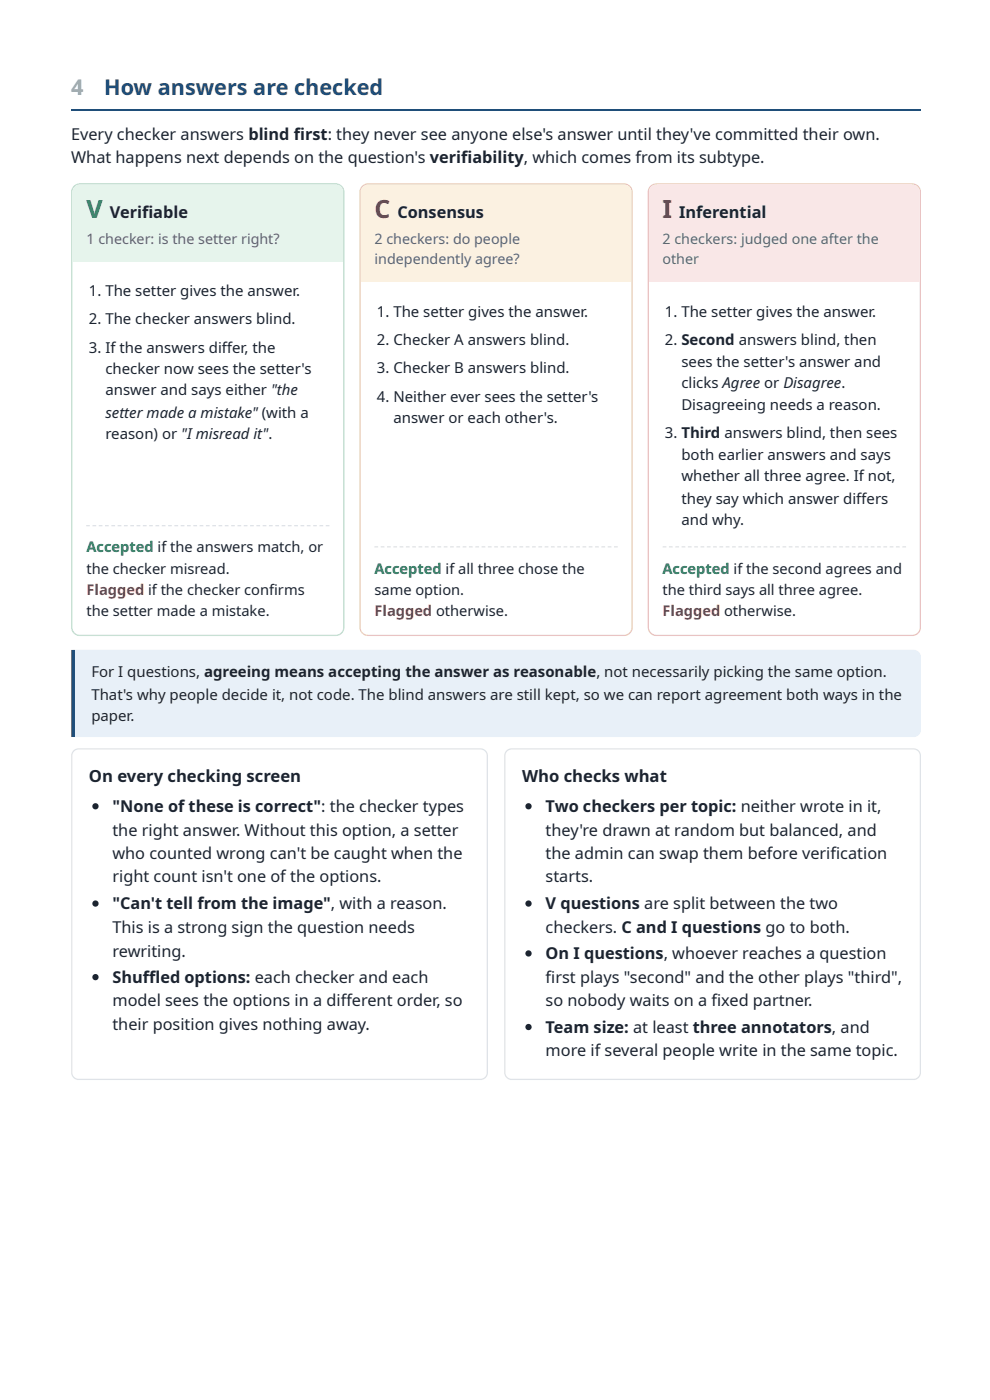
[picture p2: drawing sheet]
<svg xmlns="http://www.w3.org/2000/svg" width="210mm" height="297mm" viewBox="0 0 210 297" stroke-linecap="round" stroke-linejoin="round" font-family="sans-serif">
<defs><g id="words">
<text font-size="5.3" fill="#1e7b4f" x="18.3" y="46.3">V</text>
<text font-size="5.3" fill="#9a5a08" x="79.4" y="46.3">C</text>
<text font-size="5.3" fill="#b23a3a" x="140.5" y="46.3">I</text>
<text font-size="4.6" fill="#8aa4bf" x="15.1" y="20.1">4</text>
<text font-size="4.6" fill="#1f4e79" x="22.1" y="20.1">How answers are checked</text>
<g font-size="3.5" fill="#1c2430">
<text x="15.1" y="29.6">Every checker answers blind fi rst: they never see anyone else's answer until they've committed their own.</text>
<text x="15.1" y="34.7">What happens next depends on the question's verifi ability, which comes from its subtype.</text>
<text x="23.3" y="46.3">Verifi able</text>
<text x="84.3" y="46.3">Consensus</text>
<text x="144" y="46.3">Inferential</text>
<text x="18.8" y="165.9">On every checking screen</text>
<text x="110.7" y="165.9">Who checks what</text>
<text x="23.8" y="172.2">&quot;None of these is correct&quot;: the checker types</text>
<text x="115.7" y="172.2">Two checkers per topic: neither wrote in it,</text>
<text x="23.8" y="177.3">the right answer. Without this option, a setter</text>
<text x="115.7" y="177.3">they're drawn at random but balanced, and</text>
<text x="23.8" y="182.3">who counted wrong can't be caught when the</text>
<text x="115.7" y="182.3">the admin can swap them before verifi cation</text>
<text x="23.8" y="187.1">right count isn't one of the options.</text>
<text x="115.7" y="187.1">starts.</text>
<text x="23.8" y="192.9">&quot;Can't tell from the image&quot;, with a reason.</text>
<text x="23.8" y="197.9">This is a strong sign the question needs</text>
<text x="115.7" y="192.9">V questions are split between the two</text>
<text x="115.7" y="197.9">checkers. C and I questions go to both.</text>
<text x="23.8" y="202.9">rewriting.</text>
<text x="115.7" y="203.5">On I questions, whoever reaches a question</text>
<text x="23.8" y="208.5">Shuffl</text>
<text x="34" y="208.5">ed options: each checker and each</text>
<text x="115.7" y="208.5">fi rst plays &quot;second&quot; and the other plays &quot;third&quot;,</text>
<text x="23.8" y="213.5">model sees the options in a diff erent order, so</text>
<text x="115.7" y="213.5">so nobody waits on a fi xed partner.</text>
<text x="23.8" y="218.5">their position gives nothing away.</text>
<text x="115.7" y="219.1">Team size: at least three annotators, and</text>
<text x="115.7" y="224.1">more if several people write in the same topic.</text>
</g>
<g font-size="3.2" fill="#1c2430">
<text x="18.9" y="62.7">1. The setter gives the answer.</text>
<text x="18.9" y="68.8">2. The checker answers blind.</text>
<text x="79.9" y="67.2">1. The setter gives the answer.</text>
<text x="141" y="67.2">1. The setter gives the answer.</text>
<text x="18.9" y="74.9">3. If the answers diff er, the</text>
<text x="79.9" y="73.3">2. Checker A answers blind.</text>
<text x="141" y="73.3">2. Second answers blind, then</text>
<text x="144.5" y="77.8">sees the setter's answer and</text>
<text x="22.3" y="79.4">checker now sees the setter's</text>
<text x="22.3" y="83.9">answer and says either &quot;the</text>
<text x="79.9" y="79.1">3. Checker B answers blind.</text>
<text x="144.5" y="82.3">clicks Agree or Disagree.</text>
<text x="22.3" y="88.6">setter made a mistake&quot; (with a</text>
<text x="79.9" y="85.2">4. Neither ever sees the setter's</text>
<text x="83.4" y="89.7">answer or each other's.</text>
<text x="144.5" y="87">Disagreeing needs a reason.</text>
<text x="22.3" y="93.1">reason) or &quot;I misread it&quot;.</text>
<text x="141" y="92.9">3. Third answers blind, then sees</text>
<text x="144.5" y="97.6">both earlier answers and says</text>
<text x="144.5" y="102.1">whether all three agree. If not,</text>
<text x="144.5" y="106.9">they say which answer diff ers</text>
<text x="144.5" y="111.4">and why.</text>
<text x="19.4" y="143.7">For I questions, agreeing means accepting the answer as reasonable, not necessarily picking the same option.</text>
<text x="19.4" y="148.4">That's why people decide it, not code. The blind answers are still kept, so we can report agreement both ways in the</text>
<text x="19.4" y="152.9">paper.</text>
</g>
<g font-size="3.1" fill="#1e7b4f">
<text x="18.3" y="117.2">Accepted if the answers match, or</text>
<text x="79.4" y="121.7">Accepted if all three chose the</text>
<text x="140.5" y="121.7">Accepted if the second agrees and</text>
</g>
<g font-size="3.1" fill="#1c2430">
<text x="18.3" y="121.7">the checker misread.</text>
<text x="18.3" y="130.7">the setter made a mistake.</text>
<text x="79.4" y="126.2">same option.</text>
<text x="140.5" y="126.2">the third says all three agree.</text>
</g>
<g font-size="3.1" fill="#b23a3a">
<text x="18.3" y="126.2">Flagged if the checker confi rms</text>
<text x="79.4" y="130.7">Flagged otherwise.</text>
<text x="140.5" y="130.7">Flagged otherwise.</text>
</g>
<g font-size="3" fill="#5b6573">
<text x="18.3" y="51.9">1 checker: is the setter right?</text>
<text x="79.4" y="51.9">2 checkers: do people</text>
<text x="140.5" y="51.9">2 checkers: judged one after the</text>
<text x="79.4" y="56.1">independently agree?</text>
<text x="140.5" y="56.1">other</text>
</g>
</g></defs>
<path d="M15.1 23.4h180" fill="none" stroke="#1f4e79" stroke-width=".26"/>
<path d="M15.5 137.8h178.2a1.39 1.39 0 0 1 1.4 1.6v15.4a1.39 1.39 0 0 1-1.4 1.6h-178.2z" fill="#e8f0f8"/>
<path d="M15.1 137.8h.8v18.6h-.8z" fill="#1f4e79"/>
<path d="M15.7 39.5l.6-.3 .6-.2h54.3a1.72 1.72 0 0 1 1.7 1.7v92.4a1.72 1.72 0 0 1-1.7 1.7h-54.3a1.72 1.72 0 0 1-1.7-1.7v-92.4l.1-.6z" fill="none" stroke="#b9dcc8" stroke-width=".26"/>
<path d="M15.3 39.2h57.5v16.4h-57.5z" fill="#e6f4ec"/>
<path d="M18.3 111.4h.7v.3h-.7zM19.6 111.4h.8v.3h-.8zM20.9 111.4h.8v.3h-.8zM22.3 111.4h.8v.3h-.8zM23.6 111.4h.8v.3h-.8zM24.9 111.4h.8v.3h-.8zM26.3 111.4h.8v.3h-.8zM27.6 111.4h.8v.3h-.8zM29 111.4h.7v.3h-.7zM30.3 111.4h.8v.3h-.8zM31.6 111.4h.8v.3h-.8zM33 111.4h.8v.3h-.8zM34.3 111.4h.8v.3h-.8zM35.6 111.4h.8v.3h-.8zM37 111.4h.8v.3h-.8zM38.3 111.4h.8v.3h-.8zM39.6 111.4h.8v.3h-.8zM41 111.4h.8v.3h-.8zM42.3 111.4h.8v.3h-.8zM43.7 111.4h.7v.3h-.7zM45 111.4h.8v.3h-.8zM46.3 111.4h.8v.3h-.8zM47.7 111.4h.8v.3h-.8zM49 111.4h.8v.3h-.8zM50.3 111.4h.8v.3h-.8zM51.7 111.4h.8v.3h-.8zM53 111.4h.8v.3h-.8zM54.4 111.4h.7v.3h-.7zM55.7 111.4h.8v.3h-.8zM57 111.4h.8v.3h-.8zM58.4 111.4h.8v.3h-.8zM59.7 111.4h.8v.3h-.8zM61 111.4h.8v.3h-.8zM62.4 111.4h.8v.3h-.8zM63.7 111.4h.8v.3h-.8zM65 111.4h.8v.3h-.8zM66.4 111.4h.8v.3h-.8zM67.7 111.4h.8v.3h-.8zM69.1 111.4h.7v.3h-.7z" fill="#dfe3e8"/>
<path d="M76.8 39.5l.6-.3 .7-.2h54.2a1.72 1.72 0 0 1 1.7 1.7v92.4a1.72 1.72 0 0 1-1.7 1.7h-54.2a1.72 1.72 0 0 1-1.8-1.7v-92.4l.2-.6z" fill="none" stroke="#ecd3a8" stroke-width=".26"/>
<path d="M76.5 39.2h57.4v20.6h-57.4z" fill="#fbf1e1"/>
<path d="M79.4 115.9h.8v.3h-.8zM80.7 115.9h.8v.3h-.8zM82 115.9h.8v.3h-.8zM83.4 115.9h.8v.3h-.8zM84.7 115.9h.8v.3h-.8zM86.1 115.9h.8v.3h-.8zM87.4 115.9h.8v.3h-.8zM88.7 115.9h.8v.3h-.8zM90.1 115.9h.8v.3h-.8zM91.4 115.9h.8v.3h-.8zM92.7 115.9h.8v.3h-.8zM94.1 115.9h.8v.3h-.8zM95.4 115.9h.8v.3h-.8zM96.8 115.9h.7v.3h-.7zM98.1 115.9h.8v.3h-.8zM99.4 115.9h.8v.3h-.8zM100.8 115.9h.8v.3h-.8zM102.1 115.9h.8v.3h-.8zM103.4 115.9h.8v.3h-.8zM104.8 115.9h.8v.3h-.8zM106.1 115.9h.8v.3h-.8zM107.4 115.9h.8v.3h-.8zM108.8 115.9h.8v.3h-.8zM110.1 115.9h.8v.3h-.8zM111.5 115.9h.8v.3h-.8zM112.8 115.9h.8v.3h-.8zM114.1 115.9h.8v.3h-.8zM115.5 115.9h.8v.3h-.8zM116.8 115.9h.8v.3h-.8zM118.1 115.9h.8v.3h-.8zM119.5 115.9h.8v.3h-.8zM120.8 115.9h.8v.3h-.8zM122.2 115.9h.7v.3h-.7zM123.5 115.9h.8v.3h-.8zM124.8 115.9h.8v.3h-.8zM126.2 115.9h.8v.3h-.8zM127.5 115.9h.8v.3h-.8zM128.8 115.9h.8v.3h-.8zM130.2 115.9h.8v.3h-.8z" fill="#dfe3e8"/>
<path d="M138 39.5l.5-.3 .7-.2h54.2a1.72 1.72 0 0 1 1.7 1.7v92.4a1.72 1.72 0 0 1-1.7 1.7h-54.2a1.72 1.72 0 0 1-1.7-1.7v-92.4l.1-.6z" fill="none" stroke="#e8c1c1" stroke-width=".26"/>
<path d="M137.6 39.2h57.4v20.6h-57.4z" fill="#f9e7e7"/>
<path d="M140.5 115.9h.8v.3h-.8zM141.8 115.9h.8v.3h-.8zM143.2 115.9h.8v.3h-.8zM144.5 115.9h.8v.3h-.8zM145.8 115.9h.8v.3h-.8zM147.2 115.9h.8v.3h-.8zM148.5 115.9h.8v.3h-.8zM149.9 115.9h.7v.3h-.7zM151.2 115.9h.8v.3h-.8zM152.5 115.9h.8v.3h-.8zM153.9 115.9h.8v.3h-.8zM155.2 115.9h.8v.3h-.8zM156.5 115.9h.8v.3h-.8zM157.9 115.9h.8v.3h-.8zM159.2 115.9h.8v.3h-.8zM160.5 115.9h.8v.3h-.8zM161.9 115.9h.8v.3h-.8zM163.2 115.9h.8v.3h-.8zM164.6 115.9h.8v.3h-.8zM165.9 115.9h.8v.3h-.8zM167.2 115.9h.8v.3h-.8zM168.6 115.9h.8v.3h-.8zM169.9 115.9h.8v.3h-.8zM171.2 115.9h.8v.3h-.8zM172.6 115.9h.8v.3h-.8zM173.9 115.9h.8v.3h-.8zM175.3 115.9h.7v.3h-.7zM176.6 115.9h.8v.3h-.8zM177.9 115.9h.8v.3h-.8zM179.3 115.9h.8v.3h-.8zM180.6 115.9h.8v.3h-.8zM181.9 115.9h.8v.3h-.8zM183.3 115.9h.8v.3h-.8zM184.6 115.9h.8v.3h-.8zM185.9 115.9h.8v.3h-.8zM187.3 115.9h.8v.3h-.8zM188.6 115.9h.8v.3h-.8zM190 115.9h.8v.3h-.8zM191.3 115.9h.8v.3h-.8z" fill="#dfe3e8"/>
<path d="M15.6 159.3l.5-.3 .6-.1h85.2a1.46 1.46 0 0 1 1.4 1.4v67.2a1.46 1.46 0 0 1-1.4 1.5h-85.2a1.46 1.46 0 0 1-1.5-1.5v-67.2l.1-.5z" fill="none" stroke="#dfe3e8" stroke-width=".26"/>
<g fill="#1c2430">
<circle cx="20.2" cy="171.1" r=".66"/>
<circle cx="20.2" cy="191.7" r=".66"/>
<circle cx="20.2" cy="207.3" r=".66"/>
</g>
<path d="M107.5 159.3l.4-.3 .6-.1h85.2a1.46 1.46 0 0 1 1.4 1.4v67.2a1.46 1.46 0 0 1-1.4 1.5h-85.2a1.46 1.46 0 0 1-1.5-1.5v-67.2l.1-.5z" fill="none" stroke="#dfe3e8" stroke-width=".26"/>
<g fill="#1c2430">
<circle cx="112.1" cy="171.1" r=".66"/>
<circle cx="112.1" cy="191.7" r=".66"/>
<circle cx="112.1" cy="202.3" r=".66"/>
<circle cx="112.1" cy="217.9" r=".66"/>
</g>
<use href="#words"/>
</svg>
